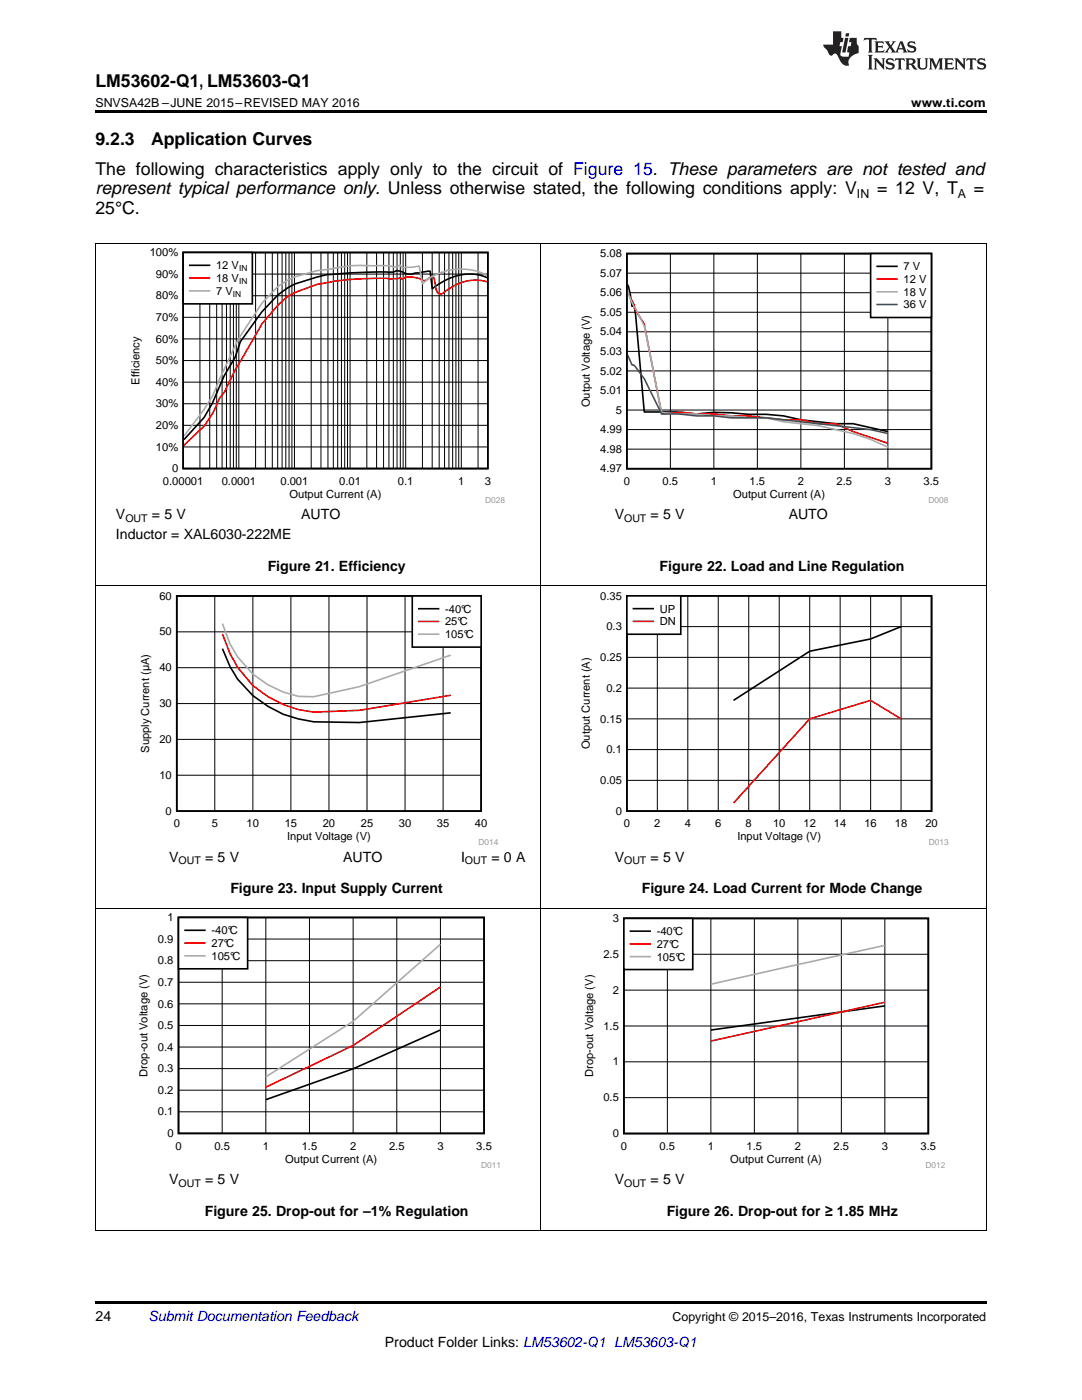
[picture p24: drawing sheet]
<svg xmlns="http://www.w3.org/2000/svg" width="216mm" height="279mm" viewBox="0 0 216 279" stroke-linecap="round" stroke-linejoin="round" font-family="sans-serif">
<defs><g id="words">
<g font-size="3.5">
<text x="19" y="17.3">LM53602-Q1, LM53603-Q1</text>
<text x="19" y="28.9">9.2.3</text>
<text x="30.1" y="28.9">Application Curves</text>
<text x="19" y="34.9">The following characteristics apply only to the circuit of Figure 15. These parameters are not tested and</text>
<text x="19" y="38.8">represent typical performance only. Unless otherwise stated, the following conditions apply: V</text>
<text x="175" y="38.8">= 12 V, T</text>
<text x="194.3" y="38.8">=</text>
<text x="19" y="42.7">25°C.</text>
</g>
<g font-size="2.8">
<text x="23.1" y="103.6">V</text>
<text x="23.1" y="107.6">Inductor = XAL6030-222ME</text>
<text x="30.3" y="103.6">= 5 V</text>
<text x="60.1" y="103.6">AUTO</text>
<text x="122.7" y="103.6">V</text>
<text x="129.8" y="103.6">= 5 V</text>
<text x="157.4" y="103.6">AUTO</text>
<text x="53.4" y="113.9">Figure 21. Efficiency</text>
<text x="131.6" y="113.9">Figure 22. Load and Line Regulation</text>
<text x="33.8" y="171.9">V</text>
<text x="40.9" y="171.9">= 5 V</text>
<text x="68.5" y="171.9">AUTO</text>
<text x="92" y="171.9">I</text>
<text x="98.1" y="171.9">= 0 A</text>
<text x="122.7" y="171.9">V</text>
<text x="129.8" y="171.9">= 5 V</text>
<text x="46" y="178.3">Figure 23. Input Supply Current</text>
<text x="128.1" y="178.3">Figure 24. Load Current for Mode Change</text>
<text x="33.8" y="236.3">V</text>
<text x="40.9" y="236.3">= 5 V</text>
<text x="122.7" y="236.3">V</text>
<text x="129.8" y="236.3">= 5 V</text>
<text x="40.9" y="242.6">Figure 25. Drop-out for –1% Regulation</text>
<text x="133" y="242.6">Figure 26. Drop-out for ≥ 1.85 MHz</text>
<text x="19" y="263.6">24</text>
<text x="76.8" y="268.9">Product Folder Links: LM53602-Q1 LM53603-Q1</text>
</g>
<text font-size="2.8" fill="#0000c8" x="29.6" y="263.6">Submit Documentation Feedback</text>
<g font-size="2.5">
<text x="19" y="21.4">SNVSA42B –JUNE 2015–REVISED MAY 2016</text>
<text x="181.8" y="21.4">www.ti.com</text>
<text x="171" y="39.5">IN</text>
<text x="191.1" y="39.5">A</text>
<text x="134.2" y="263.6">Copyright © 2015–2016, Texas Instruments Incorporated</text>
</g>
<g font-size="2.2">
<text x="29.9" y="51.1">100%</text>
<text x="43.1" y="53.7">12 V</text>
<text x="119.8" y="51.3">5.08</text>
<text x="180.3" y="53.9">7 V</text>
<text x="31.1" y="59.8">80%</text>
<text x="31.1" y="55.4">90%</text>
<text x="43.1" y="56.3">18 V</text>
<text x="43.1" y="58.8">7 V</text>
<text x="119.8" y="59.1">5.06</text>
<text x="119.8" y="55.2">5.07</text>
<text x="180.3" y="56.5">12 V</text>
<text x="180.3" y="59">18 V</text>
<text x="31.1" y="64.1">70%</text>
<text x="119.8" y="63">5.05</text>
<text x="180.3" y="61.6">36 V</text>
<text x="31.1" y="68.4">60%</text>
<text x="119.8" y="70.9">5.03</text>
<text x="119.8" y="66.9">5.04</text>
<text x="27.8" y="76.7" transform="rotate(-90 27.8 76.7)">Efficiency</text>
<text x="31.1" y="77">40%</text>
<text x="31.1" y="72.7">50%</text>
<text x="119.8" y="74.8">5.02</text>
<text x="31.1" y="81.3">30%</text>
<text x="117.7" y="81.3" transform="rotate(-90 117.7 81.3)">Output Voltage (V)</text>
<text x="119.8" y="78.7">5.01</text>
<text x="122.9" y="82.6">5</text>
<text x="31.1" y="89.9">10%</text>
<text x="31.1" y="85.6">20%</text>
<text x="119.8" y="86.5">4.99</text>
<text x="34.3" y="94.2">0</text>
<text x="119.8" y="90.4">4.98</text>
<text x="119.8" y="94.3">4.97</text>
<text x="32.5" y="96.8">0.00001</text>
<text x="44.2" y="96.8">0.0001</text>
<text x="56" y="96.8">0.001</text>
<text x="57.8" y="99.3">Output Current (A)</text>
<text x="67.7" y="96.8">0.01</text>
<text x="79.4" y="96.8">0.1</text>
<text x="91.4" y="96.8">1</text>
<text x="96.7" y="96.8">3</text>
<text x="124.5" y="96.8">0</text>
<text x="132.2" y="96.8">0.5</text>
<text x="141.8" y="96.8">1</text>
<text x="146.3" y="99.4">Output Current (A)</text>
<text x="149.6" y="96.8">1.5</text>
<text x="159.2" y="96.8">2</text>
<text x="166.9" y="96.8">2.5</text>
<text x="176.6" y="96.8">3</text>
<text x="184.3" y="96.8">3.5</text>
<text x="31.8" y="119.7">60</text>
<text x="119.8" y="119.7">0.35</text>
<text x="88.8" y="122.3">-40°C</text>
<text x="88.8" y="124.8">25°C</text>
<text x="121" y="125.8">0.3</text>
<text x="131.6" y="122.2">UP</text>
<text x="131.6" y="124.8">DN</text>
<text x="31.8" y="126.8">50</text>
<text x="88.8" y="127.4">105°C</text>
<text x="119.8" y="131.9">0.25</text>
<text x="31.8" y="134">40</text>
<text x="31.8" y="141.1">30</text>
<text x="121" y="138.1">0.2</text>
<text x="31.8" y="148.3">20</text>
<text x="117.7" y="149.5" transform="rotate(-90 117.7 149.5)">Output Current (A)</text>
<text x="119.8" y="144.2">0.15</text>
<text x="29.7" y="150.3" transform="rotate(-90 29.7 150.3)">Supply Current (µA)</text>
<text x="31.8" y="155.4">10</text>
<text x="121" y="150.3">0.1</text>
<text x="119.8" y="156.5">0.05</text>
<text x="33.1" y="162.6">0</text>
<text x="34.7" y="165.1">0</text>
<text x="42.2" y="165.1">5</text>
<text x="49.2" y="165.1">10</text>
<text x="56.8" y="165.1">15</text>
<text x="57.3" y="167.7">Input Voltage (V)</text>
<text x="64.4" y="165.1">20</text>
<text x="72" y="165.1">25</text>
<text x="79.6" y="165.1">30</text>
<text x="87.2" y="165.1">35</text>
<text x="94.8" y="165.1">40</text>
<text x="122.9" y="162.6">0</text>
<text x="124.5" y="165.1">0</text>
<text x="130.5" y="165.1">2</text>
<text x="136.6" y="165.1">4</text>
<text x="142.7" y="165.1">6</text>
<text x="147.1" y="167.7">Input Voltage (V)</text>
<text x="148.8" y="165.1">8</text>
<text x="154.3" y="165.1">10</text>
<text x="160.3" y="165.1">12</text>
<text x="166.4" y="165.1">14</text>
<text x="172.5" y="165.1">16</text>
<text x="178.6" y="165.1">18</text>
<text x="184.6" y="165.1">20</text>
<text x="33.4" y="183.8">1</text>
<text x="122.3" y="184">3</text>
<text x="31.5" y="188.1">0.9</text>
<text x="42.2" y="186.4">-40°C</text>
<text x="42.2" y="189">27°C</text>
<text x="42.2" y="191.5">105°C</text>
<text x="120.4" y="191.2">2.5</text>
<text x="131" y="186.6">-40°C</text>
<text x="131" y="189.2">27°C</text>
<text x="131" y="191.7">105°C</text>
<text x="31.5" y="196.8">0.7</text>
<text x="31.5" y="192.5">0.8</text>
<text x="31.5" y="201.1">0.6</text>
<text x="122.3" y="198.3">2</text>
<text x="31.5" y="209.7">0.4</text>
<text x="31.5" y="205.4">0.5</text>
<text x="120.4" y="205.5">1.5</text>
<text x="29.4" y="214.9" transform="rotate(-90 29.4 214.9)">Drop-out Voltage (V)</text>
<text x="31.5" y="214">0.3</text>
<text x="118.3" y="214.9" transform="rotate(-90 118.3 214.9)">Drop-out Voltage (V)</text>
<text x="122.3" y="212.6">1</text>
<text x="31.5" y="218.3">0.2</text>
<text x="120.4" y="219.8">0.5</text>
<text x="31.5" y="222.6">0.1</text>
<text x="33.4" y="226.9">0</text>
<text x="122.3" y="226.9">0</text>
<text x="35" y="229.5">0</text>
<text x="42.8" y="229.5">0.5</text>
<text x="52.4" y="229.5">1</text>
<text x="56.9" y="232">Output Current (A)</text>
<text x="60.2" y="229.5">1.5</text>
<text x="69.8" y="229.5">2</text>
<text x="77.6" y="229.5">2.5</text>
<text x="87.3" y="229.5">3</text>
<text x="95" y="229.5">3.5</text>
<text x="123.9" y="229.5">0</text>
<text x="131.6" y="229.5">0.5</text>
<text x="141.2" y="229.5">1</text>
<text x="145.7" y="232">Output Current (A)</text>
<text x="149" y="229.5">1.5</text>
<text x="158.6" y="229.5">2</text>
<text x="166.3" y="229.5">2.5</text>
<text x="175.9" y="229.5">3</text>
<text x="183.7" y="229.5">3.5</text>
</g>
<g font-size="2.1">
<text x="25" y="104.2">OUT</text>
<text x="124.5" y="104.2">OUT</text>
<text x="35.6" y="172.5">OUT</text>
<text x="92.8" y="172.5">OUT</text>
<text x="124.5" y="172.5">OUT</text>
<text x="35.6" y="236.9">OUT</text>
<text x="124.5" y="236.9">OUT</text>
</g>
<g font-size="1.7">
<text x="46.5" y="59.2">IN</text>
<text x="47.7" y="54.1">IN</text>
<text x="47.7" y="56.7">IN</text>
</g>
<g font-size="1.7" fill="#999">
<text x="96.8" y="100.3">D028</text>
<text x="185.3" y="100.3">D008</text>
<text x="95.4" y="168.7">D014</text>
<text x="185.3" y="168.7">D013</text>
<text x="96" y="233">D011</text>
<text x="184.7" y="233">D012</text>
</g>
</g></defs>
<path d="M19 245.6l.2 .1zM196.7 245.6l.1 .1zM19 259.7h177.8v.5h-177.8z" fill="#000"/>
<path d="M19.1 181.3v64.4M107.9 181.3v64.4M196.8 181.3v64.4M19 245.6h177.8" fill="none" stroke="#000" stroke-width=".2"/>
<path d="M27.3 182.2h72.4v50.8h-72.4z" fill-rule="evenodd" fill="#fff"/>
<path d="M35.6 183.1h61v43.1h-61zM87.9 205.6l-17.4 7.7-17.5 6.2" fill="none" stroke="#000" stroke-width=".33"/>
<g fill="none" stroke="#000" stroke-width=".2">
<path d="M35.6 196h61M35.6 191.7h61M35.6 187.4h61M44.3 183.1v43.1M53 183.1v43.1M61.8 183.1v43.1M70.5 183.1v43.1M79.2 183.1v43.1M87.9 183.1v43.1M35.6 217.6h61M35.6 213.3h61M35.6 209h61"/>
<path d="M35.6 204.7h61M35.6 200.3h61M35.6 221.9h61"/>
</g>
<path d="M87.9 197l-17.4 11.7-17.5 8.3" fill="none" stroke="#f00" stroke-width=".33"/>
<path d="M87.9 188.5l-17.4 15.3-17.5 11.1" fill="none" stroke="#aaa" stroke-width=".33"/>
<path d="M35.6 183.1h13.8v10.2h-13.8z" fill-rule="evenodd" fill="#fff"/>
<path d="M35.6 183.1h13.8v10.2h-13.8zM36.9 185.7h4" fill="none" stroke="#000" stroke-width=".33"/>
<path d="M36.9 188.2h4" fill="none" stroke="#f00" stroke-width=".33"/>
<path d="M36.9 190.8h4" fill="none" stroke="#aaa" stroke-width=".33"/>
<path d="M116.2 182.4h72.4v50.6h-72.4z" fill-rule="evenodd" fill="#fff"/>
<path d="M124.5 183.3h60.7v42.9h-60.7zM176.6 200.7l-34.8 4.9" fill="none" stroke="#000" stroke-width=".33"/>
<path d="M124.5 197.6h60.7M124.5 190.4h60.7M133.2 183.3v42.9M141.8 183.3v42.9M150.5 183.3v42.9M159.2 183.3v42.9M167.9 183.3v42.9M176.6 183.3v42.9M124.5 219.1h60.7M124.5 211.9h60.7M124.5 204.8h60.7" fill="none" stroke="#000" stroke-width=".2"/>
<path d="M176.6 200l-34.8 7.8" fill="none" stroke="#f00" stroke-width=".33"/>
<path d="M176.6 188.7l-34.8 7.7" fill="none" stroke="#aaa" stroke-width=".33"/>
<path d="M124.5 183.3h13.7v10.2h-13.7z" fill-rule="evenodd" fill="#fff"/>
<path d="M124.5 183.3h13.7v10.2h-13.7zM125.8 185.8h3.9" fill="none" stroke="#000" stroke-width=".33"/>
<path d="M125.8 188.4h3.9" fill="none" stroke="#f00" stroke-width=".33"/>
<path d="M125.8 190.9h3.9" fill="none" stroke="#aaa" stroke-width=".33"/>
<path d="M19.1 116.9v64.4M107.9 116.9v64.4M196.8 116.9v64.4M19 181.3h177.8" fill="none" stroke="#000" stroke-width=".2"/>
<path d="M27.6 118.1h71.8v50.6h-71.8z" fill-rule="evenodd" fill="#fff"/>
<path d="M35.3 118.9h60.7v43h-60.7zM44.4 129.5a21 21 0 0 0 18.2 14.6l9.1 .1 18.2-1.9" fill="none" stroke="#000" stroke-width=".32"/>
<path d="M42.9 118.9v43M50.5 118.9v43M58 118.9v43M65.6 118.9v43M73.2 118.9v43M80.8 118.9v43M88.4 118.9v43M35.3 133.3h60.7M35.3 126.1h60.7M35.3 154.7h60.7M35.3 147.6h60.7M35.3 140.4h60.7" fill="none" stroke="#000" stroke-width=".2"/>
<path d="M44.4 126.5a21 21 0 0 0 12.1 14.1l3.1 1 3 .5 9.1-.3 18.2-3" fill="none" stroke="#f00" stroke-width=".32"/>
<path d="M44.4 124.5a19.3 19.3 0 0 0 15.2 14.5h3l9.1-2 18.2-6.2" fill="none" stroke="#aaa" stroke-width=".32"/>
<path d="M82.3 118.9h13.7v10.2h-13.7z" fill-rule="evenodd" fill="#fff"/>
<path d="M82.3 118.9h13.7v10.2h-13.7zM83.6 121.5h3.9" fill="none" stroke="#000" stroke-width=".32"/>
<path d="M83.6 124h3.9" fill="none" stroke="#f00" stroke-width=".32"/>
<path d="M83.6 126.6h3.9" fill="none" stroke="#aaa" stroke-width=".32"/>
<path d="M115.6 118.1h73.6v50.6h-73.6z" fill-rule="evenodd" fill="#fff"/>
<path d="M125.1 118.9h60.8v43h-60.8zM179.8 125.1l-6.1 2.4-12.1 2.5-15.2 9.8" fill="none" stroke="#000" stroke-width=".33"/>
<g fill="none" stroke="#000" stroke-width=".2">
<path d="M131.2 118.9v43M137.2 118.9v43M143.3 118.9v43M149.4 118.9v43M155.5 118.9v43M161.6 118.9v43M167.6 118.9v43M173.7 118.9v43M179.8 118.9v43M125.1 137.3h60.8M125.1 131.2h60.8M125.1 125.1h60.8"/>
<path d="M125.1 155.7h60.8M125.1 149.6h60.8M125.1 143.5h60.8"/>
</g>
<path d="M179.8 143.5l-6.1-3.7-12.1 3.7-15.2 16.8" fill="none" stroke="#f00" stroke-width=".33"/>
<path d="M125.1 118.9h10.7v7.7h-10.7z" fill-rule="evenodd" fill="#fff"/>
<path d="M125.1 118.9h10.7v7.7h-10.7zM126.4 121.5h3.9" fill="none" stroke="#000" stroke-width=".33"/>
<path d="M126.4 124h3.9" fill="none" stroke="#f00" stroke-width=".33"/>
<path d="M19.1 48.6v68.4M107.9 48.6v68.4M196.8 48.6v68.4M19 116.9h177.8" fill="none" stroke="#000" stroke-width=".2"/>
<path d="M26.2 49.6h74.5v50.8h-74.5z" fill-rule="evenodd" fill="#fff"/>
<path d="M36.6 50.4h60.7v43.1h-60.7zM97.2 55.4a10.3 10.3 0 0 0-10.2 1.7l-.7 .5-.5-3.5-2.9 .4a3.6 3.6 0 0 1-3-.4 1.37 1.37 0 0 0-1.4 .2l-8.6 .2a27.2 27.2 0 0 0-11.1 2.2l-1.4 .7-1.9 1.4-3.2 3.4-4.3 6-1.1 3.1-2.2 3.7-2.3 5.4-1.7 2.9-4 4.4" fill="none" stroke="#000" stroke-width=".33"/>
<g fill="none" stroke="#000" stroke-width=".2">
<path d="M36.6 59h60.8M36.6 54.7h60.8M39.9 50.4v43.1M41.8 50.4v43.1M43.2 50.4v43.1M44.3 50.4v43.1M45.2 50.4v43.1M45.9 50.4v43.1M46.6 50.4v43.1M47.2 50.4v43.1M47.7 50.4v43.1M51 50.4v43.1"/>
<path d="M52.9 50.4v43.1M54.3 50.4v43.1M55.4 50.4v43.1M56.3 50.4v43.1M57 50.4v43.1M57.7 50.4v43.1M58.2 50.4v43.1M58.8 50.4v43.1M62.1 50.4v43.1M64 50.4v43.1M65.4 50.4v43.1M66.5 50.4v43.1"/>
<path d="M67.4 50.4v43.1M68.1 50.4v43.1M68.8 50.4v43.1M69.3 50.4v43.1M69.9 50.4v43.1M73.2 50.4v43.1M75.1 50.4v43.1M76.5 50.4v43.1M77.6 50.4v43.1M78.5 50.4v43.1M79.2 50.4v43.1M79.9 50.4v43.1"/>
<path d="M80.4 50.4v43.1M80.9 50.4v43.1M84.3 50.4v43.1M86.2 50.4v43.1M87.6 50.4v43.1M88.7 50.4v43.1M89.6 50.4v43.1M90.3 50.4v43.1M91 50.4v43.1M91.5 50.4v43.1M92 50.4v43.1M95.4 50.4v43.1"/>
<path d="M36.6 76.3h60.8M36.6 72h60.8M36.6 67.6h60.8M36.6 63.3h60.8M36.6 89.2h60.8M36.6 84.9h60.8M36.6 80.6h60.8"/>
</g>
<path d="M97.2 56.2a9.4 9.4 0 0 0-8.7 2.2l-.6 .3-.6-.2-.3-.8-.4-2.2-.3-.2-.5 .1-.9 .6-.6-.1a5.8 5.8 0 0 0-3.4-.6l-.5 .4h-.2l-.3-.3a8.1 8.1 0 0 1-3.4 .1h-.6a65.8 65.8 0 0 0-12.7 1.3l-4.4 1.6-1.4 .8-1.9 1.7-3.2 3.7-5.3 9.1-2.2 4.6-1 1.2-1.3 2.9-1.7 2.5-4.1 4" fill="none" stroke="#f00" stroke-width=".33"/>
<path d="M97.2 55a10.9 10.9 0 0 0-7.8-1l-1.5 .4a10.3 10.3 0 0 0-3.6 2.2l-.6-3.5-3.3 .4-.2-.1-.3-.5-.3 .1a2.01 2.01 0 0 1-2 0h-3.3a25.2 25.2 0 0 0-7.8 .6 19.1 19.1 0 0 0-11 3.5l-3.2 3.4a68.1 68.1 0 0 0-8.5 15.2l-1.3 3.2-1.7 2.8-4.1 5.3" fill="none" stroke="#aaa" stroke-width=".33"/>
<path d="M36.6 50.4h13.8v10.2h-13.8z" fill-rule="evenodd" fill="#fff"/>
<path d="M36.6 50.4h13.8v10.2h-13.8zM37.9 52.9h3.9" fill="none" stroke="#000" stroke-width=".33"/>
<path d="M37.9 55.5h3.9" fill="none" stroke="#f00" stroke-width=".33"/>
<path d="M37.9 58.1h3.9" fill="none" stroke="#aaa" stroke-width=".33"/>
<path d="M115.6 49.8h73.6v50.6h-73.6z" fill-rule="evenodd" fill="#fff"/>
<path d="M125.1 50.6h60.8v42.9h-60.8zM125.2 56.9l.6 1.9 .3 2.3 .4-.3 .3 1.9 1.8 19.5h6.9l3.5 .4 3.4-.3 3.5 .1 3.5 .3h3.5l3.4 .3a62.5 62.5 0 0 0 13.9 1.6l7 1.5" fill="none" stroke="#000" stroke-width=".32"/>
<g fill="none" stroke="#000" stroke-width=".2">
<path d="M125.1 58.4h60.8M125.1 54.5h60.8M133.8 50.6v42.9M142.4 50.6v42.9M151.1 50.6v42.9M159.8 50.6v42.9M168.5 50.6v42.9M177.2 50.6v42.9M125.1 77.9h60.8M125.1 74h60.8M125.1 70.1h60.8M125.1 66.2h60.8"/>
<path d="M125.1 62.3h60.8M125.1 89.6h60.8M125.1 85.7h60.8M125.1 81.8h60.8"/>
</g>
<path d="M125.2 57.9l.6 1.7 .7 1.2 .3 1.1 1.8 2.8 3.4 17.9 3.5-.3 3.5 .3h3.4l3.5 .4h3.5l6.9 .8h3.5l3.5 .8h3.5l3.4 1.5 7 2.4" fill="none" stroke="#f00" stroke-width=".32"/>
<path d="M125.2 58l.2 .8 1.1 2.3 .3 .4 1.8 3.5 3.4 17.3 3.5 .3h3.5l3.4 .4h3.5l3.5 .4h3.5l3.4 .8a61.3 61.3 0 0 1 17.4 3.5l3.5 1.5" fill="none" stroke="#aaa" stroke-width=".32"/>
<path d="M125.2 70.8l.9 2.1h.4l2.1 2.7 3.4 7h3.5l3.5 .4h3.4l3.5 .4h7l20.8 2.3 3.5 .8" fill="none" stroke="#295c75" stroke-width=".32"/>
<path d="M173.7 50.6h12.1v12.8h-12.1z" fill-rule="evenodd" fill="#fff"/>
<path d="M173.7 50.6h12.1v12.8h-12.1zM175 53.2h4" fill="none" stroke="#000" stroke-width=".32"/>
<path d="M175 55.7h4" fill="none" stroke="#f00" stroke-width=".32"/>
<path d="M175 58.2h4" fill="none" stroke="#aaa" stroke-width=".32"/>
<path d="M175 60.8h4" fill="none" stroke="#295c75" stroke-width=".32"/>
<path d="M19 48.6h177.8" fill="none" stroke="#000" stroke-width=".2"/>
<path d="M19 22h177.8v.5h-177.8z" fill="#000"/>
<g fill="#231f20">
<path d="M172.5 7.6l-.1 .5 .4-.2h.6v.1v2.1l-.2 .4h.9l-.2-.4v-2.1l.1-.1h.5l.5 .2-.2-.5zM174.5 8.3l.2 .3v1.5l-.2 .4h1.8l.2-.6a1.04 1.04 0 0 1-1.3 .2v-.7h.6l.3 .2v-.6l-.3 .2h-.6v-.6l.8-.1 .4 .3-.2-.5zM176.5 8.3l.9 1.1-.9 1.1h.8l-.2-.2 .4-.7 .5 .7-.2 .2h1.5l-.2-.2 .2-.4h.9l.1 .4-.2 .2h1l-.3-.3-.7-1.9h-.5l-.9 2-.8-1 .9-1h-.8l.1 .3-.4 .5-.3-.6 .1-.2zM179.7 8.6l.4 1h-.7zM181.3 8.4a.63 .63 0 0 0-.2 .7 .63 .63 0 0 0 .6 .4l.6 .2 .1 .2a.75 .75 0 0 1-.7 .4 .75 .75 0 0 1-.6-.5l.1 .7 .1-.1a1.11 1.11 0 0 0 1.5-.6 1.13 1.13 0 0 0-1.2-.8l-.1-.4a1.04 1.04 0 0 1 1.2 .2l-.2-.5-.2 .1-.4-.2zM173.2 10.9l.2 .4v2.2l-.2 .4h1l-.3-.4v-2.2l.3-.4zM174.3 11.6l.3 .4v1.5l-.3 .4h.8l-.2-.4v-1.3l1.5 1.7v-1.9l.2-.4h-.7l.2 .4v.9l-1.1-1.3zM177 11.8a.62 .62 0 0 0-.2 .7 .62 .62 0 0 0 .6 .4l.6 .1 .1 .3a.76 .76 0 0 1-.7 .3 .76 .76 0 0 1-.7-.4l.2 .7 .1-.1a1.11 1.11 0 0 0 1.5-.6 1.13 1.13 0 0 0-1.2-.8l-.1-.4a1.04 1.04 0 0 1 1.2 .2l-.2-.6-.2 .1-.5-.1zM178.7 11.6l-.2 .6a.61 .61 0 0 1 .8-.3v1.6l-.2 .4h.9l-.2-.4v-1.6a.63 .63 0 0 1 .7 .3l-.1-.6zM180.6 11.6l.3 .4v1.5l-.3 .4h1l-.2-.2-.1-.8 .6 .2a.76 .76 0 0 0 1.2 .7l-1-1a.58 .58 0 0 0 .6-.5 .58 .58 0 0 0-.5-.6zM181.4 11.9h.1a.45 .45 0 0 1 .5 .1 .45 .45 0 0 1 .1 .5l-.8 .2zM182.9 11.6l.2 .2a2.17 2.17 0 0 0 .3 1.9 .99 .99 0 0 0 1.6-.6v-1.1l.2-.4h-.7l.2 .2a1.92 1.92 0 0 1-.2 1.8 .6 .6 0 0 1-.9-.5v-1.1l.2-.4zM185.4 11.6l.2 .4v1.5l-.2 .4h.7l-.2-.4v-1.4l.8 1.8 .8-1.8v1.4l-.2 .4h.9l-.2-.4v-1.5l.2-.4h-.8l-.6 1.5-.6-1.5zM188.4 11.6l.2 .4v1.5l-.2 .4h1.8l.1-.6a1.04 1.04 0 0 1-1.2 .1v-.6h.5l.4 .2v-.6l-.4 .2h-.5v-.7h.8l.3 .3-.1-.6zM190.5 11.6l.2 .4v1.5l-.2 .4h.7l-.2-.4v-1.3l1.5 1.7v-1.9l.2-.4h-.7l.2 .4v.9l-1.1-1.3zM192.9 11.6l-.1 .6a.61 .61 0 0 1 .7-.3l.1 1.6-.3 .4h1l-.3-.4 .1-1.6a.63 .63 0 0 1 .7 .3l-.1-.6zM195.2 11.8a.62 .62 0 0 0-.2 .7 .62 .62 0 0 0 .6 .4l.6 .1 .1 .3a.76 .76 0 0 1-.7 .3 .76 .76 0 0 1-.6-.4l.1 .7 .1-.1a1.11 1.11 0 0 0 1.6-.6 1.13 1.13 0 0 0-1.3-.8l-.1-.4a1.04 1.04 0 0 1 1.2 .2l-.1-.6-.2 .1-.5-.1z"/>
<path d="M166.2 6.3v2.6h-1.9v.4l.8 .9a.91 .91 0 0 0 1 .8 .56 .56 0 0 1 .5-.3 .56 .56 0 0 1 .5 .3l.4 .8a1.53 1.53 0 0 0 1.9 1.2 1.54 1.54 0 0 1 1-2.1l.9-.3v-1.4a1.52 1.52 0 0 1-.4-1.6h-1.3l-.2 .8h.5l-.2 .8h-.5l-.1 1v.2l.4 .1-.2 .8a1.93 1.93 0 0 1-1.6-.3l.3-1.8h-.5l.2-.8h.4l.2-.8h-.4v-1.3zM168.6 7.6l-.6 2.9h.7l.6-2.9zM168.8 6.6l-.1 .7h.6l.2-.7z"/>
</g>
<use href="#words"/>
</svg>
